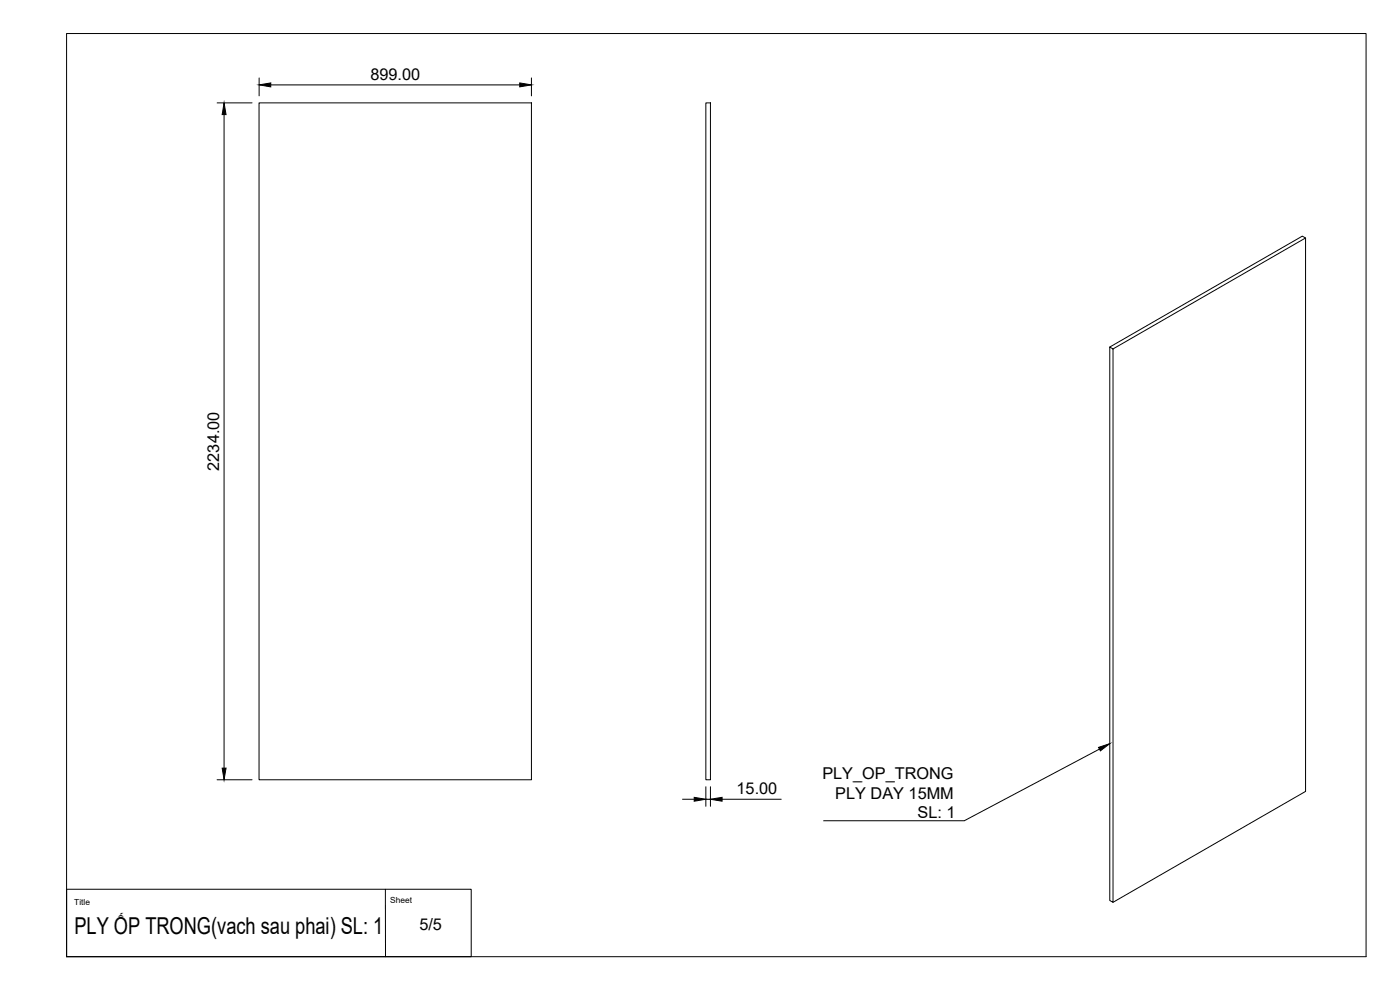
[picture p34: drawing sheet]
<svg xmlns="http://www.w3.org/2000/svg" width="420mm" height="297mm" viewBox="0 0 420 297" stroke-linecap="round" stroke-linejoin="round" font-family="sans-serif">
<defs><g id="words">
<text font-size="7" x="22.3" y="280.4">PLY ỐP TRONG(vach sau phai) SL: 1</text>
<g font-size="4.9">
<text x="111.2" y="24">899.00</text>
<text x="65.8" y="141.2" transform="rotate(-90 65.8 141.2)">2234.00</text>
<text x="246.8" y="233.8">PLY_OP_TRONG</text>
<text x="221.1" y="238.4">15.00</text>
<text x="250.7" y="239.7">PLY DAY 15MM</text>
<text x="275.4" y="245.6">SL: 1</text>
<text x="125.9" y="279.1">5/5</text>
</g>
<g font-size="2.5">
<text x="22.3" y="271.5">Title</text>
<text x="117.1" y="270.9">Sheet</text>
</g>
</g></defs>
<!-- layer: Visible -->
<path d="M77.7 30.9h81.8v203.1h-81.8zM211.8 30.9h1.4v203.1h-1.4zM391.8 71.4l-57.8 33.3M333.1 104.1l.9 .6v166l-.9-.5zM333.1 104.1l57.7-33.2 1 .5v166.1l-57.8 33.2" fill="none" stroke="#000" stroke-width=".3"/>
<!-- layer: BORDER -->
<path d="M20 10.1h390v276.9h-390z" fill="none" stroke="#000" stroke-width=".3"/>
<!-- layer: TITLEBLOCK -->
<path d="M20 266.8h121.4v20.2h-121.4zM115.7 266.8v20.2" fill="none" stroke="#000" stroke-width=".3"/>
<!-- layer: FD_Dimensions -->
<path d="M65.2 30.9h10.4M67.2 34.4v196.1M77.8 23.4v5.4M81.3 25.5h74.7M159.5 23.4v5.4M65.2 234h10.4M204.8 239.8h3.5M211.8 236.1v5.8M211.8 239.8h1.4M213.2 236.1v5.8M216.7 239.8h17.8" fill="none" stroke="#000" stroke-width=".3"/>
<path d="M67.2 30.9l.6 3.5h-1.1zM77.8 25.5l3.5-.6v1.2zM156 24.9l3.5 .6-3.5 .6zM66.7 230.5h1.1l-.6 3.5zM208.3 239.2l3.5 .6-3.5 .6zM213.2 239.8l3.5-.6v1.2z" fill="#000" stroke="#000" stroke-width=".3"/>
<!-- layer: Leaders -->
<path d="M329.7 224.2l3.4-1.1-2.9 2.2z" fill="#000" stroke="#000" stroke-width=".3"/>
<path d="M330 224.8l-40.6 21.5h-42.2" fill="none" stroke="#000" stroke-width=".3"/>
<use href="#words"/>
</svg>
